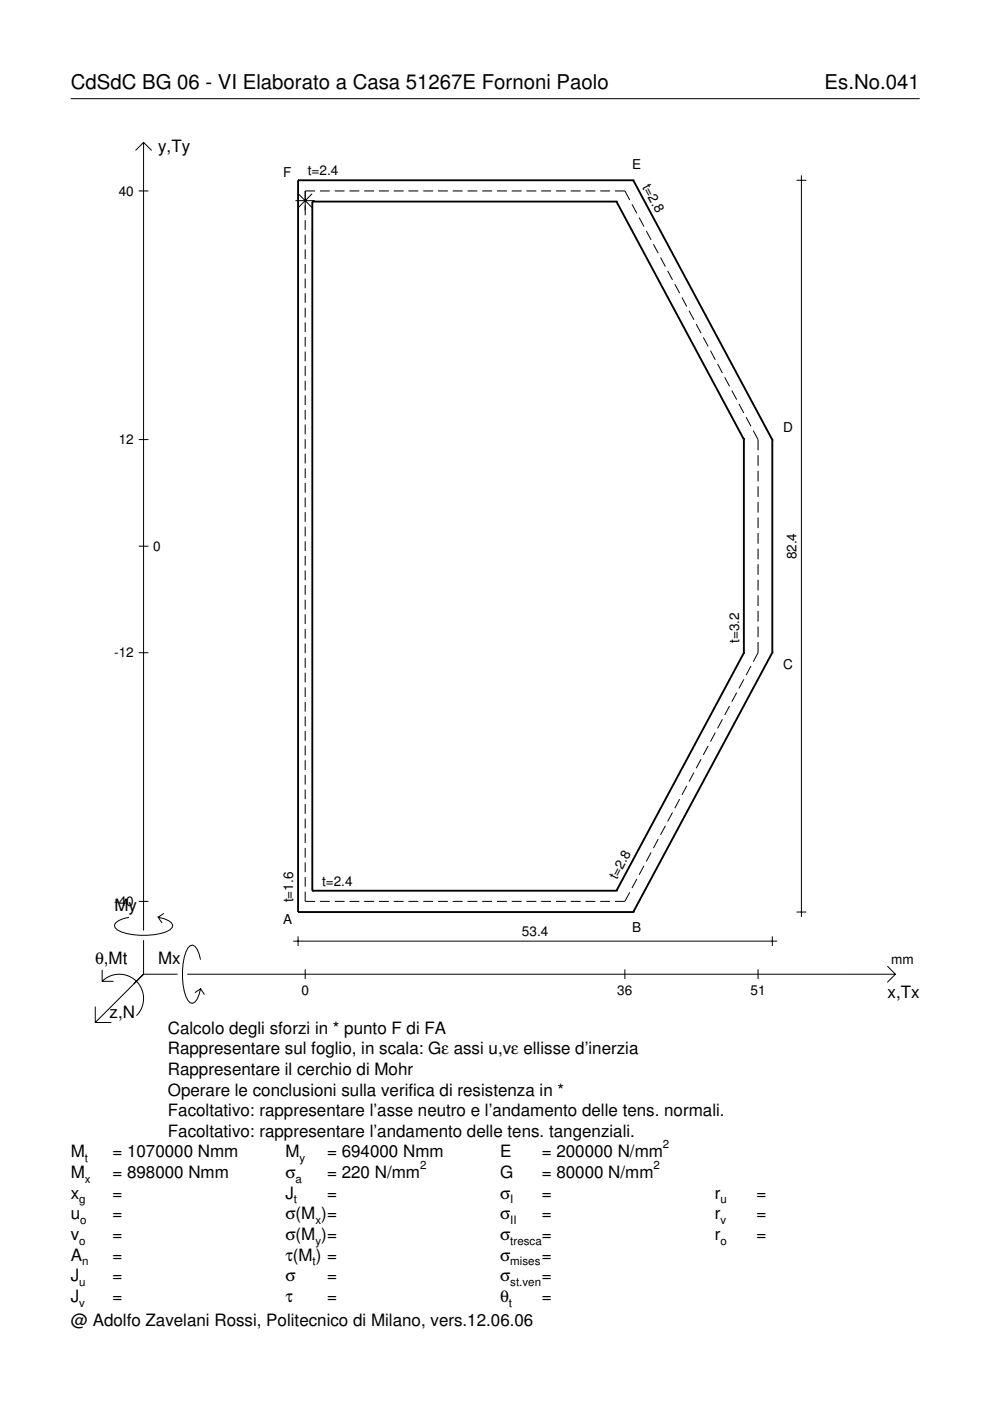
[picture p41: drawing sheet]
<svg xmlns="http://www.w3.org/2000/svg" width="210mm" height="297mm" viewBox="0 0 210 297" stroke-linecap="round" stroke-linejoin="round" font-family="sans-serif">
<defs><g id="words">
<g font-size="4.3">
<text x="15" y="18.9">CdSdC BG 06 - VI Elaborato a Casa 51267E Fornoni Paolo</text>
<text x="174.8" y="18.9">Es.No.041</text>
</g>
<g font-size="3.6">
<text x="33.5" y="32.3">y,Ty</text>
<text x="24.3" y="193.2">My</text>
<text x="20.1" y="204.5">θ,Mt</text>
<text x="33.5" y="204.5">Mx</text>
<text x="23.2" y="215.8">z,N</text>
<text x="188.2" y="211.7">x,Tx</text>
<text x="35.6" y="219.2">Calcolo degli sforzi in * punto F di FA</text>
<text x="35.6" y="227.9">Rappresentare il cerchio di Mohr</text>
<text x="35.6" y="223.5">Rappresentare sul foglio, in scala: Gε assi u,vε ellisse d’inerzia</text>
<text x="35.6" y="232.3">Operare le conclusioni sulla verifica di resistenza in *</text>
<text x="35.6" y="236.7">Facoltativo: rappresentare l’asse neutro e l’andamento delle tens. normali.</text>
<text x="15" y="245.4">M</text>
<text x="23.8" y="245.4">= 1070000 Nmm</text>
<text x="35.6" y="241">Facoltativo: rappresentare l’andamento delle tens. tangenziali.</text>
<text x="60.5" y="245.4">M</text>
<text x="69.3" y="245.4">= 694000 Nmm</text>
<text x="106" y="245.4">E</text>
<text x="114.9" y="245.4">= 200000 N/mm</text>
<text x="15" y="249.8">M</text>
<text x="23.8" y="249.8">= 898000 Nmm</text>
<text x="60.5" y="249.8">σ</text>
<text x="69.3" y="249.8">= 220 N/mm</text>
<text x="106" y="249.8">G</text>
<text x="114.9" y="249.8">= 80000 N/mm</text>
<text x="15" y="254.2">x</text>
<text x="23.8" y="254.2">=</text>
<text x="60.5" y="254.2">J</text>
<text x="69.3" y="254.2">=</text>
<text x="106" y="254.2">σ</text>
<text x="114.9" y="254.2">=</text>
<text x="151.5" y="254.2">r</text>
<text x="160.4" y="254.2">=</text>
<text x="15" y="258.5">u</text>
<text x="15" y="262.9">v</text>
<text x="23.8" y="258.5">=</text>
<text x="23.8" y="262.9">=</text>
<text x="60.5" y="258.5">σ(M )=</text>
<text x="60.5" y="262.9">σ(M )=</text>
<text x="106" y="258.5">σ</text>
<text x="106" y="262.9">σ</text>
<text x="114.9" y="258.5">=</text>
<text x="114.9" y="262.9">=</text>
<text x="151.5" y="258.5">r</text>
<text x="151.5" y="262.9">r</text>
<text x="160.4" y="258.5">=</text>
<text x="160.4" y="262.9">=</text>
<text x="15" y="267.3">A</text>
<text x="23.8" y="267.3">=</text>
<text x="60.5" y="267.3">τ(M ) =</text>
<text x="106" y="267.3">σ</text>
<text x="114.9" y="267.3">=</text>
<text x="15" y="271.7">J</text>
<text x="23.8" y="271.7">=</text>
<text x="60.5" y="271.7">σ</text>
<text x="69.3" y="271.7">=</text>
<text x="106" y="271.7">σ</text>
<text x="114.9" y="271.7">=</text>
<text x="15" y="276">J</text>
<text x="15" y="281.2">@ Adolfo Zavelani Rossi, Politecnico di Milano, vers.12.06.06</text>
<text x="23.8" y="276">=</text>
<text x="60.5" y="276">τ</text>
<text x="69.3" y="276">=</text>
<text x="106" y="276">θ</text>
<text x="114.9" y="276">=</text>
</g>
<g font-size="2.9">
<text x="134.1" y="35.8">E</text>
<text x="25.2" y="41.5">40</text>
<text x="60" y="37.5">F</text>
<text x="65.3" y="37.2">t=2.4</text>
<text x="136.1" y="39.6" transform="rotate(62 136.1 39.6)">t=2.8</text>
<text x="25.2" y="94.2">12</text>
<text x="166.1" y="91.6">D</text>
<text x="32.5" y="116.8">0</text>
<text x="168.9" y="118.6" transform="rotate(-90 168.9 118.6)">82.4</text>
<text x="156.7" y="136.4" transform="rotate(-90 156.7 136.4)">t=3.2</text>
<text x="24.2" y="139.4">-12</text>
<text x="166.1" y="141.8">C</text>
<text x="62.2" y="191.3" transform="rotate(-90 62.2 191.3)">t=1.6</text>
<text x="68.3" y="187.8">t=2.4</text>
<text x="130.8" y="186.6" transform="rotate(-62 130.8 186.6)">t=2.8</text>
<text x="24.2" y="192.1">-40</text>
<text x="60" y="195.9">A</text>
<text x="134.1" y="197.6">B</text>
<text x="110.7" y="198.5">53.4</text>
<text x="189" y="204.5">mm</text>
<text x="63.9" y="210.9">0</text>
<text x="130.9" y="210.9">36</text>
<text x="159.1" y="210.9">51</text>
</g>
<g font-size="2.4">
<text x="140.6" y="243.4">2</text>
<text x="18" y="246.4">t</text>
<text x="18" y="250.8">x</text>
<text x="62.7" y="250.8">a</text>
<text x="63.5" y="246.4">y</text>
<text x="89.1" y="247.8">2</text>
<text x="138.6" y="247.8">2</text>
<text x="16.8" y="255.2">g</text>
<text x="62.3" y="255.2">t</text>
<text x="108.2" y="255.2">I</text>
<text x="152.7" y="255.2">u</text>
<text x="16.8" y="263.9">o</text>
<text x="17" y="259.5">o</text>
<text x="66.9" y="259.5">x</text>
<text x="66.9" y="263.9">y</text>
<text x="108.2" y="259.5">II</text>
<text x="108.2" y="263.9">tresca</text>
<text x="152.7" y="259.5">v</text>
<text x="152.7" y="263.9">o</text>
<text x="17.4" y="268.3">n</text>
<text x="66.3" y="268.3">t</text>
<text x="108.2" y="268.3">mises</text>
<text x="16.8" y="272.7">u</text>
<text x="108.2" y="272.7">st.ven</text>
<text x="16.8" y="277">v</text>
<text x="107.9" y="277">t</text>
</g>
</g></defs>
<g fill="none" stroke="#000" stroke-width=".21">
<path d="M15 20.9h180M28.7 31.9l1.7-1.7 1.8 1.7M30.4 30.2v167.1M168.9 38.2h2M169.9 37.2v157.2M29.4 40.5h2.1M62.6 42.5h4.2M63.2 41.1l3 2.9M64.7 46.7v2M64.7 49.8v2M64.7 52.9v2M64.7 56v2"/>
<path d="M64.7 59.1v2M66.2 41.1l-3 2.9M66.8 40.5h-2.1v5.1M67.8 40.5h2.1M71 40.5h2.1M74.1 40.5h2.1M77.2 40.5h2.1M80.3 40.5h2.1M83.5 40.5h2.1M86.6 40.5h2.1M89.7 40.5h2.1M92.9 40.5h2.1"/>
<path d="M96 40.5h2.1M99.1 40.5h2.1M102.2 40.5h2.1M105.4 40.5h2.1M108.5 40.5h2.1M111.6 40.5h2.1M114.7 40.5h2.1M117.9 40.5h2.1M121 40.5h2.1M124.1 40.5h2.1M127.3 40.5h2.1M130.4 40.5h2.1l1 1.9"/>
<path d="M134 43.3l1 1.9M135.5 46.1l1 1.9M137 49l1 1.9M138.5 51.8l1.1 1.9M140 54.6l1.1 1.9M141.6 57.4l1 1.9M64.7 62.2v2M64.7 65.2v2.1M64.7 68.3v2.1M64.7 71.4v2.1M64.7 74.5v2.1M64.7 77.6v2.1"/>
<path d="M143.1 60.2l1 2M144.6 63.1l1 1.9M146.1 65.9l1 1.9M147.6 68.7l1 1.9M149.1 71.5l1 1.9M150.6 74.4l1.1 1.9M152.1 77.2l1.1 1.9M29.4 93.2h2.1M64.7 80.7v2.1M64.7 83.8v2.1M64.7 86.9v2.1M64.7 90v2.1"/>
<path d="M64.7 93.1v2.1M64.7 96.2v2.1M64.7 99.3v2.1M153.7 80l1 1.9M155.2 82.8l1 1.9M156.7 85.6l1 2M158.2 88.5l1 1.9M159.7 91.3l1 1.9v2.3M160.7 96.5v2.3M160.7 99.8v2.3M29.4 115.8h2.1M64.7 102.4v2.1"/>
<path d="M64.7 105.5v2M64.7 108.6v2M64.7 111.7v2M64.7 114.8v2M64.7 117.9v2M160.7 103.1v2.3M160.7 106.4v2.3M160.7 109.7v2.3M160.7 113v2.3M160.7 116.3v2.3M160.7 119.6v2.3M29.4 138.4h2.1"/>
<path d="M64.7 121v2M64.7 124.1v2M64.7 127.1v2.1M64.7 130.2v2.1M64.7 133.3v2.1M64.7 136.4v2.1M64.7 139.5v2.1M160.7 122.9v2.3M160.7 126.2v2.3M160.7 129.5v2.3M160.7 132.8v2.3M160.7 136.1v2.3l-1 1.9"/>
<path d="M64.7 142.6v2.1M64.7 145.7v2.1M64.7 148.8v2.1M64.7 151.9v2.1M64.7 155v2.1M64.7 158.1v2.1M150.1 158.2l-1 1.9M151.7 155.3l-1.1 1.9M153.2 152.5l-1.1 1.9M154.7 149.7l-1 1.9M156.2 146.9l-1 1.9M157.7 144l-1 2"/>
<path d="M159.2 141.2l-1 1.9M64.7 161.2v2.1M64.7 164.3v2.1M64.7 167.4v2M64.7 170.5v2M64.7 173.6v2M64.7 176.7v2M64.7 179.8v2M139.6 177.9l-1.1 1.9M141.1 175.1l-1.1 1.9M142.6 172.3l-1 1.9M144.1 169.4l-1 2"/>
<path d="M145.6 166.6l-1 1.9M147.1 163.8l-1 1.9M148.6 161l-1 1.9M27.3 194.5a3.6 3.6 0 0 0-3 1.7l.1 .5a5.6 5.6 0 0 0 3.8 1.5 13.4 13.4 0 0 0 7.8-1l.5-.5 .1-.5a3.6 3.6 0 0 0-3.1-1.7l.8 1.2M29.4 191.1h2.1M30.4 199.3v7.3M34.7 193.7l-1.2 .8M62.2 199.5h102.6M63.2 198.5v2.1M64.7 189v2.1h2.1M64.7 182.9v2M64.7 186v2"/>
<path d="M67.8 191.1h2.1M71 191.1h2.1M74.1 191.1h2.1M77.2 191.1h2.1M80.3 191.1h2.1M83.5 191.1h2.1M86.6 191.1h2.1M89.7 191.1h2.1M92.9 191.1h2.1M96 191.1h2.1M99.1 191.1h2.1M102.2 191.1h2.1"/>
<path d="M105.4 191.1h2.1M108.5 191.1h2.1M111.6 191.1h2.1M114.7 191.1h2.1M117.9 191.1h2.1M121 191.1h2.1M124.1 191.1h2.1M127.3 191.1h2.1M133.5 189.2l-1 1.9h-2.1M135 186.4l-1 1.9M136.5 183.6l-1 1.9M138 180.7l-1 1.9"/>
<path d="M163.7 198.5v2.1M168.9 193.4h2M20.2 213.4v3.4h3.4M21.7 208.1a5.1 5.1 0 0 1 7.2 0 5.1 5.1 0 0 1 0 7.2M21.7 205.6v2.5h2.4M30.4 206.6l-10.2 10.2M30.4 206.6h7.2M39.7 206.6h150.1M42.5 203.5a3.6 3.6 0 0 0-1.7-3.1l-.5 .1a5.7 5.7 0 0 0-1.5 3.8 13.3 13.3 0 0 0 1 7.8l.5 .5 .5 .1a3.6 3.6 0 0 0 1.7-3.1l-1.2 .9M42.5 209.6l.8 1.3M64.7 205.5v2.1M132.5 205.5v2.1"/>
<path d="M160.7 205.5v2.1M188.1 204.8l1.7 1.8-1.7 1.7"/>
</g>
<g fill="none" stroke="#000" stroke-width=".4">
<path d="M63.2 38.2h.1M63.2 38.2h71.1M63.2 38.2v155.2M134.3 38.2h.1M134.3 38.2l29.4 55M66.2 42.7h.1M66.2 42.7h64.5M66.2 42.7v146.2M130.7 42.7h.1M130.7 42.7l27 50.5M157.7 93.2h.1M157.7 93.2v45.2"/>
<path d="M163.7 93.2h.1M163.7 93.2v45.2M157.7 138.4h.1M157.7 138.4l-27 50.5M163.7 138.4h.1M163.7 138.4l-29.4 55M63.2 193.4h.1M63.2 193.4h71.1M66.2 188.9h.1M66.2 188.9h64.5M130.7 188.9h.1M134.3 193.4h.1"/>
</g>
<use href="#words"/>
</svg>
